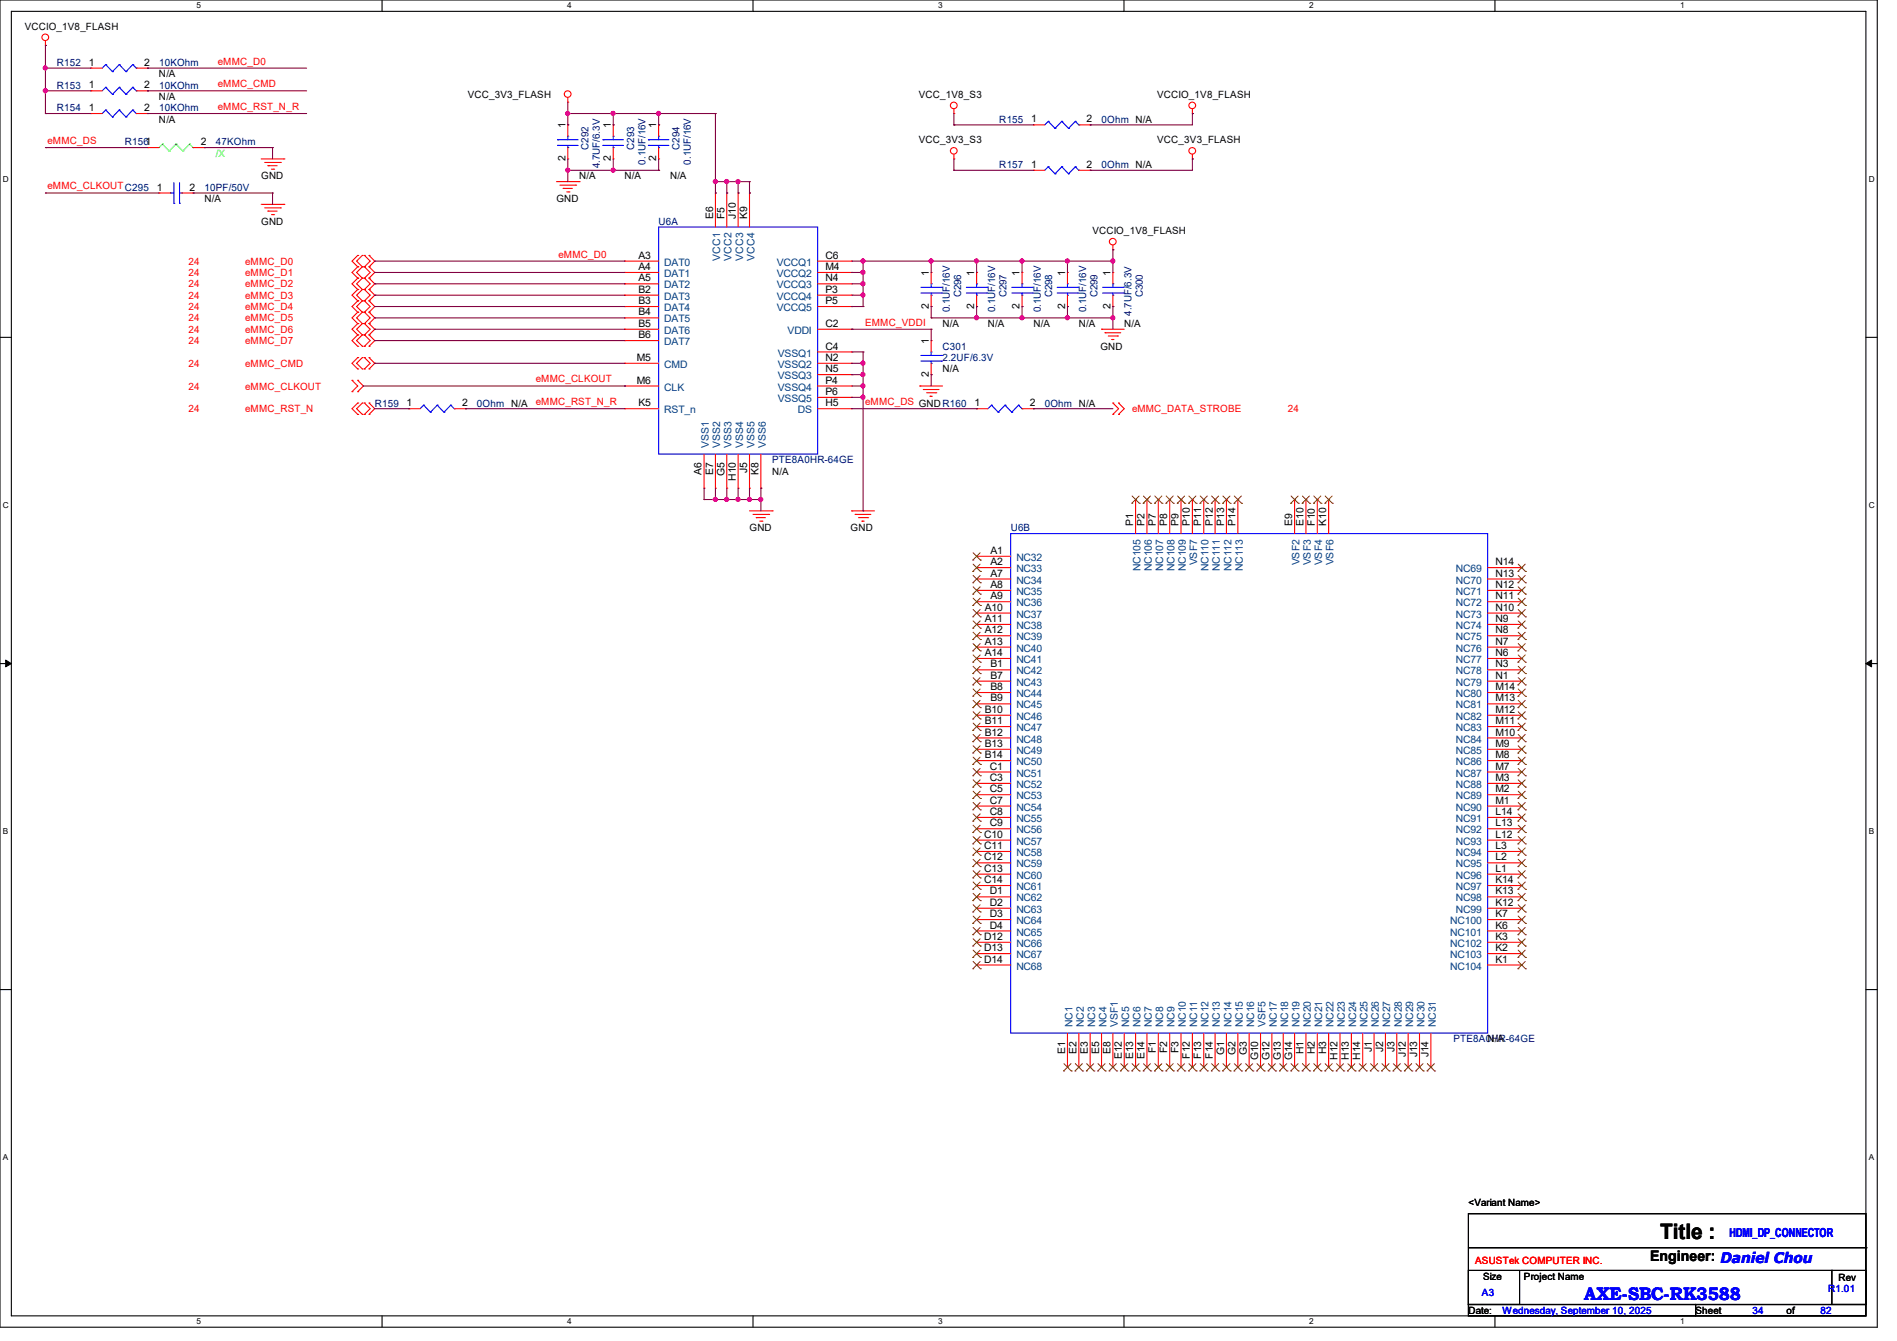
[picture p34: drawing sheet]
<svg xmlns="http://www.w3.org/2000/svg" width="297mm" height="210mm" viewBox="0 0 297 210" stroke-linecap="round" stroke-linejoin="round" font-family="sans-serif">
<defs><g id="words">
<text font-size="3.3" x="259.9" y="194.1">Title :</text>
<text font-size="2.8" fill="#00f" x="248" y="203.6">AXE-SBC-RK3588</text>
<text font-size="2.3" x="258.4" y="197.5">Engineer: Daniel Chou</text>
<text font-size="1.9" fill="#00f" x="270.8" y="193.7">HDMI_DP_CONNECTOR</text>
<g font-size="1.6">
<text x="3.9" y="4.7">VCCIO_1V8_FLASH</text>
<text x="13.9" y="10.3">1</text>
<text x="22.6" y="10.3">2</text>
<text x="13.9" y="17.4">1</text>
<text x="13.9" y="13.8">1</text>
<text x="22.6" y="17.4">2</text>
<text x="22.6" y="13.8">2</text>
<text x="24.9" y="12.1">N/A</text>
<text x="24.9" y="15.7">N/A</text>
<text x="73.2" y="15.3">VCC_3V3_FLASH</text>
<text x="143.8" y="15.3">VCC_1V8_S3</text>
<text x="181.2" y="15.3">VCCIO_1V8_FLASH</text>
<text x="24.9" y="19.2">N/A</text>
<text x="31.5" y="22.7">2</text>
<text x="88.5" y="20.1" transform="rotate(-90 88.5 20.1)">1</text>
<text x="95.6" y="20.1" transform="rotate(-90 95.6 20.1)">1</text>
<text x="102.7" y="20.1" transform="rotate(-90 102.7 20.1)">1</text>
<text x="143.8" y="22.4">VCC_3V3_S3</text>
<text x="161.5" y="19.2">1</text>
<text x="170.1" y="19.2">2</text>
<text x="181.2" y="22.4">VCC_3V3_FLASH</text>
<text x="24.6" y="29.8">1</text>
<text x="29.7" y="29.8">2</text>
<text x="40.9" y="28.1">GND</text>
<text x="88.5" y="25.2" transform="rotate(-90 88.5 25.2)">2</text>
<text x="90.7" y="28.1">N/A</text>
<text x="95.6" y="25.2" transform="rotate(-90 95.6 25.2)">2</text>
<text x="97.8" y="28.1">N/A</text>
<text x="102.7" y="25.2" transform="rotate(-90 102.7 25.2)">2</text>
<text x="104.9" y="28.1">N/A</text>
<text x="161.5" y="26.3">1</text>
<text x="170.1" y="26.3">2</text>
<text x="32" y="31.7">N/A</text>
<text x="40.9" y="35.2">GND</text>
<text x="87.1" y="31.7">GND</text>
<text x="111.6" y="34.3" transform="rotate(-90 111.6 34.3)">E6</text>
<text x="113.4" y="34.3" transform="rotate(-90 113.4 34.3)">F5</text>
<text x="115.2" y="34.3" transform="rotate(-90 115.2 34.3)">J10</text>
<text x="117" y="34.3" transform="rotate(-90 117 34.3)">K9</text>
<text x="99.9" y="40.5">A3</text>
<text x="129.2" y="40.5">C6</text>
<text x="171" y="36.7">VCCIO_1V8_FLASH</text>
<text x="99.9" y="47.6">B3</text>
<text x="99.9" y="45.8">B2</text>
<text x="99.9" y="44.1">A5</text>
<text x="99.9" y="42.3">A4</text>
<text x="129.2" y="47.6">P5</text>
<text x="129.2" y="42.3">M4</text>
<text x="129.2" y="45.8">P3</text>
<text x="129.2" y="44.1">N4</text>
<text x="145.4" y="43.2" transform="rotate(-90 145.4 43.2)">1</text>
<text x="152.5" y="43.2" transform="rotate(-90 152.5 43.2)">1</text>
<text x="159.6" y="43.2" transform="rotate(-90 159.6 43.2)">1</text>
<text x="166.8" y="43.2" transform="rotate(-90 166.8 43.2)">1</text>
<text x="173.9" y="43.2" transform="rotate(-90 173.9 43.2)">1</text>
<text x="99.9" y="53">B6</text>
<text x="99.9" y="51.2">B5</text>
<text x="99.9" y="49.4">B4</text>
<text x="129.2" y="51.2">C2</text>
<text x="145.4" y="53.9" transform="rotate(-90 145.4 53.9)">1</text>
<text x="145.4" y="48.3" transform="rotate(-90 145.4 48.3)">2</text>
<text x="147.6" y="51.2">N/A</text>
<text x="152.5" y="48.3" transform="rotate(-90 152.5 48.3)">2</text>
<text x="154.7" y="51.2">N/A</text>
<text x="159.6" y="48.3" transform="rotate(-90 159.6 48.3)">2</text>
<text x="161.8" y="51.2">N/A</text>
<text x="166.8" y="48.3" transform="rotate(-90 166.8 48.3)">2</text>
<text x="168.9" y="51.2">N/A</text>
<text x="173.9" y="48.3" transform="rotate(-90 173.9 48.3)">2</text>
<text x="176" y="51.2">N/A</text>
<text x="99.7" y="56.5">M5</text>
<text x="129.2" y="56.5">N2</text>
<text x="129.2" y="58.3">N5</text>
<text x="129.2" y="54.7">C4</text>
<text x="145.4" y="59" transform="rotate(-90 145.4 59)">2</text>
<text x="147.6" y="58.3">N/A</text>
<text x="172.3" y="54.8">GND</text>
<text x="63.7" y="63.6">1</text>
<text x="72.3" y="63.6">2</text>
<text x="99.7" y="60.1">M6</text>
<text x="99.9" y="63.6">K5</text>
<text x="129.2" y="60.1">P4</text>
<text x="129.2" y="61.8">P6</text>
<text x="129.2" y="63.6">H5</text>
<text x="152.6" y="63.6">1</text>
<text x="161.2" y="63.6">2</text>
<text x="109.9" y="74.3" transform="rotate(-90 109.9 74.3)">A6</text>
<text x="111.6" y="74.3" transform="rotate(-90 111.6 74.3)">E7</text>
<text x="113.4" y="74.5" transform="rotate(-90 113.4 74.5)">G5</text>
<text x="115.2" y="75.3" transform="rotate(-90 115.2 75.3)">H10</text>
<text x="117" y="74" transform="rotate(-90 117 74)">J5</text>
<text x="118.7" y="74.3" transform="rotate(-90 118.7 74.3)">K8</text>
<text x="120.9" y="74.3">N/A</text>
<text x="117.3" y="83.2">GND</text>
<text x="133.2" y="83.2">GND</text>
<text x="177.4" y="82.3" transform="rotate(-90 177.4 82.3)">P1</text>
<text x="179.2" y="82.3" transform="rotate(-90 179.2 82.3)">P2</text>
<text x="181" y="82.3" transform="rotate(-90 181 82.3)">P7</text>
<text x="182.8" y="82.3" transform="rotate(-90 182.8 82.3)">P8</text>
<text x="184.5" y="82.3" transform="rotate(-90 184.5 82.3)">P9</text>
<text x="186.3" y="82.3" transform="rotate(-90 186.3 82.3)">P10</text>
<text x="188.1" y="82.3" transform="rotate(-90 188.1 82.3)">P11</text>
<text x="189.9" y="82.3" transform="rotate(-90 189.9 82.3)">P12</text>
<text x="191.6" y="82.3" transform="rotate(-90 191.6 82.3)">P13</text>
<text x="193.4" y="82.3" transform="rotate(-90 193.4 82.3)">P14</text>
<text x="202.3" y="82.3" transform="rotate(-90 202.3 82.3)">E9</text>
<text x="204.1" y="82.3" transform="rotate(-90 204.1 82.3)">E10</text>
<text x="205.9" y="82.3" transform="rotate(-90 205.9 82.3)">F10</text>
<text x="207.6" y="82.3" transform="rotate(-90 207.6 82.3)">K10</text>
<text x="155.1" y="86.7">A1</text>
<text x="155.1" y="88.5">A2</text>
<text x="234.1" y="88.5">N14</text>
<text x="154.2" y="95.6">A10</text>
<text x="155.1" y="92.1">A8</text>
<text x="155.1" y="93.9">A9</text>
<text x="155.1" y="90.3">A7</text>
<text x="234.1" y="90.3">N13</text>
<text x="234.1" y="92.1">N12</text>
<text x="234.1" y="93.9">N11</text>
<text x="234.1" y="95.6">N10</text>
<text x="154.2" y="97.4">A11</text>
<text x="154.2" y="99.2">A12</text>
<text x="154.2" y="101">A13</text>
<text x="234.1" y="97.4">N9</text>
<text x="234.1" y="99.2">N8</text>
<text x="234.1" y="101">N7</text>
<text x="154.2" y="102.7">A14</text>
<text x="155.1" y="104.5">B1</text>
<text x="155.1" y="106.3">B7</text>
<text x="234.1" y="102.7">N6</text>
<text x="234.1" y="104.5">N3</text>
<text x="234.1" y="106.3">N1</text>
<text x="154.2" y="111.6">B10</text>
<text x="154.2" y="113.4">B11</text>
<text x="155.1" y="108.1">B8</text>
<text x="155.1" y="109.9">B9</text>
<text x="234.1" y="108.1">M14</text>
<text x="234.1" y="109.9">M13</text>
<text x="234.1" y="111.6">M12</text>
<text x="234.1" y="113.4">M11</text>
<text x="154.2" y="115.2">B12</text>
<text x="154.2" y="117">B13</text>
<text x="154.2" y="118.7">B14</text>
<text x="234.1" y="115.2">M10</text>
<text x="234.1" y="117">M9</text>
<text x="234.1" y="118.7">M8</text>
<text x="155" y="120.5">C1</text>
<text x="155" y="122.3">C3</text>
<text x="155" y="125.9">C7</text>
<text x="155" y="124.1">C5</text>
<text x="234.1" y="125.9">M1</text>
<text x="234.1" y="124.1">M2</text>
<text x="234.1" y="120.5">M7</text>
<text x="234.1" y="122.3">M3</text>
<text x="154.1" y="131.2">C10</text>
<text x="155" y="127.6">C8</text>
<text x="155" y="129.4">C9</text>
<text x="234.1" y="131.2">L12</text>
<text x="234.1" y="129.4">L13</text>
<text x="234.1" y="127.6">L14</text>
<text x="154.1" y="133">C11</text>
<text x="154.1" y="134.7">C12</text>
<text x="154.1" y="136.5">C13</text>
<text x="234.1" y="136.5">L1</text>
<text x="234.1" y="134.7">L2</text>
<text x="234.1" y="133">L3</text>
<text x="154.1" y="138.3">C14</text>
<text x="155" y="140.1">D1</text>
<text x="155" y="141.9">D2</text>
<text x="155" y="143.6">D3</text>
<text x="234.1" y="141.9">K12</text>
<text x="234.1" y="140.1">K13</text>
<text x="234.1" y="138.3">K14</text>
<text x="234.1" y="143.6">K7</text>
<text x="154.1" y="147.2">D12</text>
<text x="154.1" y="149">D13</text>
<text x="155" y="145.4">D4</text>
<text x="234.1" y="149">K2</text>
<text x="234.1" y="147.2">K3</text>
<text x="234.1" y="145.4">K6</text>
<text x="154.1" y="150.8">D14</text>
<text x="234.1" y="150.8">K1</text>
<text x="166.8" y="165" transform="rotate(-90 166.8 165)">E1</text>
<text x="168.5" y="165" transform="rotate(-90 168.5 165)">E2</text>
<text x="170.3" y="165" transform="rotate(-90 170.3 165)">E3</text>
<text x="172.1" y="165" transform="rotate(-90 172.1 165)">E5</text>
<text x="173.9" y="165" transform="rotate(-90 173.9 165)">E8</text>
<text x="175.6" y="165.9" transform="rotate(-90 175.6 165.9)">E12</text>
<text x="177.4" y="165.9" transform="rotate(-90 177.4 165.9)">E13</text>
<text x="179.2" y="165.9" transform="rotate(-90 179.2 165.9)">E14</text>
<text x="181" y="164.9" transform="rotate(-90 181 164.9)">F1</text>
<text x="182.8" y="164.9" transform="rotate(-90 182.8 164.9)">F2</text>
<text x="184.5" y="164.9" transform="rotate(-90 184.5 164.9)">F3</text>
<text x="186.3" y="165.8" transform="rotate(-90 186.3 165.8)">F12</text>
<text x="188.1" y="165.8" transform="rotate(-90 188.1 165.8)">F13</text>
<text x="189.9" y="165.8" transform="rotate(-90 189.9 165.8)">F14</text>
<text x="191.6" y="165.2" transform="rotate(-90 191.6 165.2)">G1</text>
<text x="193.4" y="165.2" transform="rotate(-90 193.4 165.2)">G2</text>
<text x="195.2" y="165.2" transform="rotate(-90 195.2 165.2)">G3</text>
<text x="197" y="166.1" transform="rotate(-90 197 166.1)">G10</text>
<text x="198.8" y="166.1" transform="rotate(-90 198.8 166.1)">G12</text>
<text x="200.5" y="166.1" transform="rotate(-90 200.5 166.1)">G13</text>
<text x="202.3" y="166.1" transform="rotate(-90 202.3 166.1)">G14</text>
<text x="204.1" y="165.1" transform="rotate(-90 204.1 165.1)">H1</text>
<text x="205.9" y="165.1" transform="rotate(-90 205.9 165.1)">H2</text>
<text x="207.6" y="165.1" transform="rotate(-90 207.6 165.1)">H3</text>
<text x="209.4" y="166" transform="rotate(-90 209.4 166)">H12</text>
<text x="211.2" y="166" transform="rotate(-90 211.2 166)">H13</text>
<text x="213" y="166" transform="rotate(-90 213 166)">H14</text>
<text x="214.8" y="164.7" transform="rotate(-90 214.8 164.7)">J1</text>
<text x="216.5" y="164.7" transform="rotate(-90 216.5 164.7)">J2</text>
<text x="218.3" y="164.7" transform="rotate(-90 218.3 164.7)">J3</text>
<text x="220.1" y="165.6" transform="rotate(-90 220.1 165.6)">J12</text>
<text x="221.9" y="165.6" transform="rotate(-90 221.9 165.6)">J13</text>
<text x="223.7" y="165.6" transform="rotate(-90 223.7 165.6)">J14</text>
<text x="232.9" y="163.2">N/A</text>
<text x="229.9" y="188.8">&lt;Variant Name&gt;</text>
<text x="232.2" y="200.4">Size</text>
<text x="238.6" y="200.4">Project Name</text>
<text x="287.9" y="200.6">Rev</text>
<text x="229.9" y="205.7">Date:</text>
<text x="265.5" y="205.7">Sheet</text>
<text x="279.7" y="205.7">of</text>
</g>
<g font-size="1.6" fill="#000080">
<text x="8.9" y="10.3">R152</text>
<text x="24.9" y="10.3">10KOhm</text>
<text x="8.9" y="17.4">R154</text>
<text x="8.9" y="13.9">R153</text>
<text x="24.9" y="17.4">10KOhm</text>
<text x="24.9" y="13.9">10KOhm</text>
<text x="19.6" y="22.8">R1561</text>
<text x="33.8" y="22.8">47KOhm</text>
<text x="92.2" y="23.5" transform="rotate(-90 92.2 23.5)">C292</text>
<text x="99.3" y="23.5" transform="rotate(-90 99.3 23.5)">C293</text>
<text x="106.4" y="23.5" transform="rotate(-90 106.4 23.5)">C294</text>
<text x="156.5" y="19.2">R155</text>
<text x="172.5" y="19.2">0Ohm N/A</text>
<text x="32" y="29.9">10PF/50V</text>
<text x="93.9" y="26.3" transform="rotate(-90 93.9 26.3)">4.7UF/6.3V</text>
<text x="101" y="25.8" transform="rotate(-90 101 25.8)">0.1UF/16V</text>
<text x="108.2" y="25.8" transform="rotate(-90 108.2 25.8)">0.1UF/16V</text>
<text x="156.5" y="26.3">R157</text>
<text x="172.5" y="26.3">0Ohm N/A</text>
<text x="103.1" y="35.2">U6A</text>
<text x="150.5" y="46.6" transform="rotate(-90 150.5 46.6)">C296</text>
<text x="157.6" y="46.6" transform="rotate(-90 157.6 46.6)">C297</text>
<text x="164.7" y="46.6" transform="rotate(-90 164.7 46.6)">C298</text>
<text x="171.8" y="46.6" transform="rotate(-90 171.8 46.6)">C299</text>
<text x="178.9" y="46.6" transform="rotate(-90 178.9 46.6)">C300</text>
<text x="148.7" y="48.9" transform="rotate(-90 148.7 48.9)">0.1UF/16V</text>
<text x="155.8" y="48.9" transform="rotate(-90 155.8 48.9)">0.1UF/16V</text>
<text x="162.9" y="48.9" transform="rotate(-90 162.9 48.9)">0.1UF/16V</text>
<text x="170" y="48.9" transform="rotate(-90 170 48.9)">0.1UF/16V</text>
<text x="177.2" y="49.4" transform="rotate(-90 177.2 49.4)">4.7UF/6.3V</text>
<text x="147.6" y="54.8">C301</text>
<text x="147.6" y="56.6">2.2UF/6.3V</text>
<text x="58.7" y="63.7">R159</text>
<text x="74.7" y="63.7">0Ohm N/A</text>
<text x="163.6" y="63.7">0Ohm N/A</text>
<text x="120.9" y="72.6">PTE8A0HR-64GE</text>
<text x="158.2" y="83.2">U6B</text>
<text x="227.6" y="163.2">PTE8A0HR-64GE</text>
</g>
<g font-size="1.6" fill="#f00">
<text x="34.1" y="10.1">eMMC_D0</text>
<text x="34.1" y="13.7">eMMC_CMD</text>
<text x="34.1" y="17.2">eMMC_RST_N_R</text>
<text x="7.5" y="22.6">eMMC_DS</text>
<text x="7.5" y="29.7">eMMC_CLKOUTC295</text>
<text x="29.5" y="41.4">24</text>
<text x="38.4" y="41.4">eMMC_D0</text>
<text x="87.5" y="40.3">eMMC_D0</text>
<text x="29.5" y="43.2">24</text>
<text x="29.5" y="45">24</text>
<text x="29.5" y="46.8">24</text>
<text x="38.4" y="43.2">eMMC_D1</text>
<text x="38.4" y="45">eMMC_D2</text>
<text x="38.4" y="46.8">eMMC_D3</text>
<text x="29.5" y="48.6">24</text>
<text x="29.5" y="50.3">24</text>
<text x="29.5" y="52.1">24</text>
<text x="29.5" y="53.9">24</text>
<text x="38.4" y="48.6">eMMC_D4</text>
<text x="38.4" y="50.3">eMMC_D5</text>
<text x="38.4" y="52.1">eMMC_D6</text>
<text x="38.4" y="53.9">eMMC_D7</text>
<text x="135.5" y="51">EMMC_VDDI</text>
<text x="29.5" y="57.4">24</text>
<text x="38.4" y="57.4">eMMC_CMD</text>
<text x="83.9" y="59.9">eMMC_CLKOUT</text>
<text x="29.5" y="61">24</text>
<text x="29.5" y="64.6">24</text>
<text x="38.4" y="61">eMMC_CLKOUT</text>
<text x="38.4" y="64.6">eMMC_RST_N</text>
<text x="83.9" y="63.5">eMMC_RST_N_R</text>
<text x="135.5" y="63.5">eMMC_DS GNDR160</text>
<text x="177.2" y="64.6">eMMC_DATA_STROBE</text>
<text x="201.6" y="64.6">24</text>
<text x="231" y="197.9">ASUSTek COMPUTER INC.</text>
</g>
<text font-size="1.6" fill="#0f0" x="33.8" y="24.6">/X</text>
<g font-size="1.6" fill="#004080">
<text x="104" y="41.6">DAT0</text>
<text x="112.8" y="40.8" transform="rotate(-90 112.8 40.8)">VCC1</text>
<text x="114.6" y="40.8" transform="rotate(-90 114.6 40.8)">VCC2</text>
<text x="116.3" y="40.8" transform="rotate(-90 116.3 40.8)">VCC3</text>
<text x="118.1" y="40.8" transform="rotate(-90 118.1 40.8)">VCC4</text>
<text x="121.6" y="41.6">VCCQ1</text>
<text x="104" y="46.9">DAT3</text>
<text x="104" y="45.2">DAT2</text>
<text x="104" y="43.4">DAT1</text>
<text x="121.6" y="43.4">VCCQ2</text>
<text x="121.6" y="46.9">VCCQ4</text>
<text x="121.6" y="45.2">VCCQ3</text>
<text x="104" y="52.3">DAT6</text>
<text x="104" y="50.5">DAT5</text>
<text x="104" y="48.7">DAT4</text>
<text x="121.6" y="48.7">VCCQ5</text>
<text x="123.3" y="52.3">VDDI</text>
<text x="104" y="57.6">CMD</text>
<text x="104" y="54.1">DAT7</text>
<text x="121.8" y="57.6">VSSQ2</text>
<text x="121.8" y="59.4">VSSQ3</text>
<text x="121.8" y="55.8">VSSQ1</text>
<text x="104" y="61.2">CLK</text>
<text x="104" y="64.7">RST_n</text>
<text x="121.8" y="61.2">VSSQ4</text>
<text x="121.8" y="63">VSSQ5</text>
<text x="124.9" y="64.7">DS</text>
<text x="111" y="70.2" transform="rotate(-90 111 70.2)">VSS1</text>
<text x="112.8" y="70.2" transform="rotate(-90 112.8 70.2)">VSS2</text>
<text x="114.6" y="70.2" transform="rotate(-90 114.6 70.2)">VSS3</text>
<text x="116.3" y="70.2" transform="rotate(-90 116.3 70.2)">VSS4</text>
<text x="118.1" y="70.2" transform="rotate(-90 118.1 70.2)">VSS5</text>
<text x="119.9" y="70.2" transform="rotate(-90 119.9 70.2)">VSS6</text>
<text x="159.1" y="87.8">NC32</text>
<text x="159.1" y="89.6">NC33</text>
<text x="178.6" y="89.5" transform="rotate(-90 178.6 89.5)">NC105</text>
<text x="180.3" y="89.5" transform="rotate(-90 180.3 89.5)">NC106</text>
<text x="182.1" y="89.5" transform="rotate(-90 182.1 89.5)">NC107</text>
<text x="183.9" y="89.5" transform="rotate(-90 183.9 89.5)">NC108</text>
<text x="185.7" y="89.5" transform="rotate(-90 185.7 89.5)">NC109</text>
<text x="187.5" y="88.6" transform="rotate(-90 187.5 88.6)">VSF7</text>
<text x="189.2" y="89.5" transform="rotate(-90 189.2 89.5)">NC110</text>
<text x="191" y="89.5" transform="rotate(-90 191 89.5)">NC111</text>
<text x="192.8" y="89.5" transform="rotate(-90 192.8 89.5)">NC112</text>
<text x="194.6" y="89.5" transform="rotate(-90 194.6 89.5)">NC113</text>
<text x="203.5" y="88.6" transform="rotate(-90 203.5 88.6)">VSF2</text>
<text x="205.2" y="88.6" transform="rotate(-90 205.2 88.6)">VSF3</text>
<text x="207" y="88.6" transform="rotate(-90 207 88.6)">VSF4</text>
<text x="208.8" y="88.6" transform="rotate(-90 208.8 88.6)">VSF6</text>
<text x="228" y="89.6">NC69</text>
<text x="159.1" y="93.2">NC35</text>
<text x="159.1" y="95">NC36</text>
<text x="159.1" y="91.4">NC34</text>
<text x="228" y="91.4">NC70</text>
<text x="228" y="93.2">NC71</text>
<text x="228" y="95">NC72</text>
<text x="159.1" y="96.7">NC37</text>
<text x="159.1" y="98.5">NC38</text>
<text x="159.1" y="100.3">NC39</text>
<text x="228" y="96.7">NC73</text>
<text x="228" y="98.5">NC74</text>
<text x="228" y="100.3">NC75</text>
<text x="159.1" y="102.1">NC40</text>
<text x="159.1" y="103.8">NC41</text>
<text x="159.1" y="105.6">NC42</text>
<text x="159.1" y="107.4">NC43</text>
<text x="228" y="102.1">NC76</text>
<text x="228" y="103.8">NC77</text>
<text x="228" y="105.6">NC78</text>
<text x="228" y="107.4">NC79</text>
<text x="159.1" y="109.2">NC44</text>
<text x="159.1" y="111">NC45</text>
<text x="159.1" y="112.7">NC46</text>
<text x="228" y="109.2">NC80</text>
<text x="228" y="111">NC81</text>
<text x="228" y="112.7">NC82</text>
<text x="159.1" y="114.5">NC47</text>
<text x="159.1" y="116.3">NC48</text>
<text x="159.1" y="118.1">NC49</text>
<text x="159.1" y="119.8">NC50</text>
<text x="228" y="114.5">NC83</text>
<text x="228" y="116.3">NC84</text>
<text x="228" y="118.1">NC85</text>
<text x="228" y="119.8">NC86</text>
<text x="159.1" y="121.6">NC51</text>
<text x="159.1" y="123.4">NC52</text>
<text x="159.1" y="125.2">NC53</text>
<text x="228" y="125.2">NC89</text>
<text x="228" y="121.6">NC87</text>
<text x="228" y="123.4">NC88</text>
<text x="159.1" y="127">NC54</text>
<text x="159.1" y="128.7">NC55</text>
<text x="159.1" y="130.5">NC56</text>
<text x="228" y="130.5">NC92</text>
<text x="228" y="128.7">NC91</text>
<text x="228" y="127">NC90</text>
<text x="159.1" y="132.3">NC57</text>
<text x="159.1" y="134.1">NC58</text>
<text x="159.1" y="135.8">NC59</text>
<text x="159.1" y="137.6">NC60</text>
<text x="228" y="137.6">NC96</text>
<text x="228" y="135.8">NC95</text>
<text x="228" y="134.1">NC94</text>
<text x="228" y="132.3">NC93</text>
<text x="159.1" y="139.4">NC61</text>
<text x="159.1" y="141.2">NC62</text>
<text x="159.1" y="143">NC63</text>
<text x="228" y="143">NC99</text>
<text x="228" y="141.2">NC98</text>
<text x="228" y="139.4">NC97</text>
<text x="159.1" y="144.7">NC64</text>
<text x="159.1" y="146.5">NC65</text>
<text x="159.1" y="148.3">NC66</text>
<text x="227.1" y="148.3">NC102</text>
<text x="227.1" y="146.5">NC101</text>
<text x="227.1" y="144.7">NC100</text>
<text x="159.1" y="150.1">NC67</text>
<text x="159.1" y="151.9">NC68</text>
<text x="227.1" y="151.9">NC104</text>
<text x="227.1" y="150.1">NC103</text>
<text x="167.9" y="160.9" transform="rotate(-90 167.9 160.9)">NC1</text>
<text x="169.7" y="160.9" transform="rotate(-90 169.7 160.9)">NC2</text>
<text x="171.5" y="160.9" transform="rotate(-90 171.5 160.9)">NC3</text>
<text x="173.2" y="160.9" transform="rotate(-90 173.2 160.9)">NC4</text>
<text x="175" y="160.9" transform="rotate(-90 175 160.9)">VSF1</text>
<text x="176.8" y="160.9" transform="rotate(-90 176.8 160.9)">NC5</text>
<text x="178.6" y="160.9" transform="rotate(-90 178.6 160.9)">NC6</text>
<text x="180.3" y="160.9" transform="rotate(-90 180.3 160.9)">NC7</text>
<text x="182.1" y="160.9" transform="rotate(-90 182.1 160.9)">NC8</text>
<text x="183.9" y="160.9" transform="rotate(-90 183.9 160.9)">NC9</text>
<text x="185.7" y="160.9" transform="rotate(-90 185.7 160.9)">NC10</text>
<text x="187.5" y="160.9" transform="rotate(-90 187.5 160.9)">NC11</text>
<text x="189.2" y="160.9" transform="rotate(-90 189.2 160.9)">NC12</text>
<text x="191" y="160.9" transform="rotate(-90 191 160.9)">NC13</text>
<text x="192.8" y="160.9" transform="rotate(-90 192.8 160.9)">NC14</text>
<text x="194.6" y="160.9" transform="rotate(-90 194.6 160.9)">NC15</text>
<text x="196.3" y="160.9" transform="rotate(-90 196.3 160.9)">NC16</text>
<text x="198.1" y="160.9" transform="rotate(-90 198.1 160.9)">VSF5</text>
<text x="199.9" y="160.9" transform="rotate(-90 199.9 160.9)">NC17</text>
<text x="201.7" y="160.9" transform="rotate(-90 201.7 160.9)">NC18</text>
<text x="203.5" y="160.9" transform="rotate(-90 203.5 160.9)">NC19</text>
<text x="205.2" y="160.9" transform="rotate(-90 205.2 160.9)">NC20</text>
<text x="207" y="160.9" transform="rotate(-90 207 160.9)">NC21</text>
<text x="208.8" y="160.9" transform="rotate(-90 208.8 160.9)">NC22</text>
<text x="210.6" y="160.9" transform="rotate(-90 210.6 160.9)">NC23</text>
<text x="212.3" y="160.9" transform="rotate(-90 212.3 160.9)">NC24</text>
<text x="214.1" y="160.9" transform="rotate(-90 214.1 160.9)">NC25</text>
<text x="215.9" y="160.9" transform="rotate(-90 215.9 160.9)">NC26</text>
<text x="217.7" y="160.9" transform="rotate(-90 217.7 160.9)">NC27</text>
<text x="219.5" y="160.9" transform="rotate(-90 219.5 160.9)">NC28</text>
<text x="221.2" y="160.9" transform="rotate(-90 221.2 160.9)">NC29</text>
<text x="223" y="160.9" transform="rotate(-90 223 160.9)">NC30</text>
<text x="224.8" y="160.9" transform="rotate(-90 224.8 160.9)">NC31</text>
</g>
<g font-size="1.6" fill="#00f">
<text x="232" y="202.9">A3</text>
<text x="286.3" y="202.3">R1.01</text>
<text x="235.2" y="205.7">Wednesday, September 10, 2025</text>
<text x="274.4" y="205.7">34</text>
<text x="285" y="205.7">82</text>
</g>
<g font-size="1.3">
<text x="30.8" y="1.3">5</text>
<text x="88.8" y="1.3">4</text>
<text x="146.9" y="1.3">3</text>
<text x="205" y="1.3">2</text>
<text x="263.1" y="1.3">1</text>
<text x=".5" y="28.4">D</text>
<text x="292.6" y="28.4">D</text>
<text x=".5" y="79.5">C</text>
<text x="292.6" y="79.5">C</text>
<text x=".5" y="130.6">B</text>
<text x="292.6" y="130.6">B</text>
<text x=".5" y="181.7">A</text>
<text x="292.6" y="181.7">A</text>
<text x="30.8" y="207.4">5</text>
<text x="88.8" y="207.4">4</text>
<text x="146.9" y="207.4">3</text>
<text x="205" y="207.4">2</text>
<text x="263.1" y="207.4">1</text>
</g>
</g></defs>
<path d="M0 0h293.9v207.9h-293.9zM1.8 1.8h290.3v204.3h-290.3z" fill="none" stroke="#000" stroke-width=".17"/>
<g fill="#fff">
<path d="M30.8 .2h.7v1.4h-.7z"/>
<path d="M30.8 206.2h.7v1.4h-.7z"/>
</g>
<path d="M59.8 0v1.8M59.8 206.1v1.8" fill="none" stroke="#000" stroke-width=".17"/>
<g fill="#fff">
<path d="M88.8 .2h.7v1.4h-.7z"/>
<path d="M88.8 206.2h.7v1.4h-.7z"/>
</g>
<path d="M117.9 0v1.8M117.9 206.1v1.8" fill="none" stroke="#000" stroke-width=".17"/>
<g fill="#fff">
<path d="M146.9 .2h.7v1.4h-.7z"/>
<path d="M146.9 206.2h.7v1.4h-.7z"/>
</g>
<path d="M176 0v1.8M176 206.1v1.8" fill="none" stroke="#000" stroke-width=".17"/>
<g fill="#fff">
<path d="M205 .2h.7v1.4h-.7z"/>
<path d="M205 206.2h.7v1.4h-.7z"/>
</g>
<path d="M234.1 0v1.8M234.1 206.1v1.8" fill="none" stroke="#000" stroke-width=".17"/>
<g fill="#fff">
<path d="M263.1 .2h.6v1.4h-.6z"/>
<path d="M263.1 206.2h.6v1.4h-.6z"/>
<path d="M.5 27.3h.9v1.4h-.9z"/>
<path d="M292.6 27.3h.9v1.4h-.9z"/>
<path d="M.5 78.4h.9v1.4h-.9z"/>
<path d="M292.6 78.4h.9v1.4h-.9z"/>
</g>
<path d="M0 52.8h1.8M292.1 52.8h1.8" fill="none" stroke="#000" stroke-width=".17"/>
<g fill="#fff">
<path d="M.5 129.5h.8v1.4h-.8z"/>
<path d="M292.6 129.5h.8v1.4h-.8z"/>
</g>
<path d="M0 103.9h1.8M292.1 103.9h1.8" fill="none" stroke="#000" stroke-width=".17"/>
<path d="M.9 103.4l.9 .5-.9 .5zM292.1 103.9l.9-.5v1z" fill="#000" stroke="#000" stroke-width=".16"/>
<g fill="#fff">
<path d="M.5 180.5h.8v1.4h-.8z"/>
<path d="M292.6 180.5h.8v1.4h-.8z"/>
</g>
<path d="M0 155h1.8M292.1 155h1.8M229.9 190.1h62.2v14.2h-62.2zM229.9 199h8v5.3h-8zM229.9 195.4h62.2M238.1 199h48.7M286.8 199h5.3v5.3h-5.3zM286.8 199h.1M292.1 195.4h.1M229.9 204.3h35.6v1.8h-35.6zM265.5 204.3h26.6v1.8h-26.6z" fill="none" stroke="#000" stroke-width=".17"/>
<g fill="none" stroke="#f00" stroke-width=".17">
<path d="M7.1 7.1h.1M7.1 6.4v.7M14.2 10.7h.1M14.2 17.8h.1M14.2 14.2h.1M14.2 10.7h1.8M14.2 17.8h1.8M14.2 14.2h1.8M21.3 10.7h1.8M21.3 17.8h1.8M21.3 14.2h1.8M23.1 10.7h.1"/>
<path d="M23.1 17.8h.1M23.1 14.2h.1M88.9 16h.1M88.9 19.6h.1M88.9 15.3v.7M88.9 19.6v1.7M96 19.6h.1M96 19.6v1.7M103.1 19.6h.1M103.1 19.6v1.7M149.4 17.8h.1M149.4 17.1v.7"/>
<path d="M161.8 19.6h.1M161.8 19.6h1.8M168.9 19.6h1.8M170.7 19.6h.1M186.7 17.8h.1M186.7 17.1v.7M23.1 23.1h.1M23.1 23.1h1.8M24.9 30.2h.1M24.9 30.2h1.8M28.4 30.2h1.8M30.2 30.2h.1"/>
<path d="M30.2 23.1h1.8M32 23.1h.1M40.9 32h3.5M40.9 24.9h3.5M41.4 32.6h2.5M41.4 25.4h2.5M42 33.1h.1M42 26h.1M42 33.1h1.4M42 26h1.4M42.5 33.6h.3M42.5 26.5h.3"/>
<path d="M42.8 33.6h.1M42.8 26.5h.1M43.9 32.6h.1M43.9 25.4h.1M44.4 32h.1M44.4 24.9h.1M87.1 28.4h3.6M87.7 29h2.4M88.2 29.5h.1M88.2 29.5h1.4M88.7 30.1h.4M88.9 24.9h.1"/>
<path d="M88.9 23.1v1.8M89.1 30.1h.1M90.1 29h.1M90.7 28.4h.1M96 24.9h.1M96 23.1v1.8M103.1 24.9h.1M103.1 23.1v1.8M112 30.2h.1M112 30.2v5.4M113.8 30.2h.1M113.8 30.2v5.4"/>
<path d="M115.6 30.2h.1M115.6 30.2v5.4M117.3 30.2h.1M117.3 30.2v5.4M149.4 24.9h.1M149.4 24.2v.7M161.8 26.7h.1M161.8 26.7h1.8M168.9 26.7h1.8M170.7 26.7h.1M174.2 39.1h.1M174.2 38.4v.7"/>
<path d="M186.7 24.9h.1M186.7 24.2v.7M55.1 59.6h.1M55.1 59.6l.9 .9-.9 .8M56 40h.1M56 41.8h.1M56 56h.1M56 57.8h.1M56 59.6h.1M56 43.6h.1M56 45.3h.1M56 47.1h.1"/>
<path d="M56 48.9h.1M56 50.7h.1M56 52.5h.1M56 54.2h.1M56 43.6l-.9 .8 .9 .9M56 40l-.9 .9 .9 .9M56 52.5l-.9 .8 .9 .9M56 56l-.9 .9 .9 .9M56 59.6l.9 .9-.9 .8M56 45.3l-.9 .9 .9 .9M56 41.8l-.9 .9 .9 .9M56 47.1l-.9 .9 .9 .9"/>
<path d="M56 48.9l-.9 .9 .9 .9M56 50.7l-.9 .9 .9 .9M56.7 41.8h.1M56.7 40h.1M56.7 57.8h.1M56.7 56h.1M56.7 43.6h.1M56.7 45.3h.1M56.7 47.1h.1M56.7 48.9h.1M56.7 50.7h.1M56.7 52.5h.1"/>
<path d="M56.7 54.2h.1M56.7 40l-.9 .9 .9 .9M56.7 56l-.9 .9 .9 .9M56.7 41.8l-.9 .9 .9 .9M56.7 43.6l-.9 .8 .9 .9M56.7 45.3l-.9 .9 .9 .9M56.7 47.1l-.9 .9 .9 .9M56.7 48.9l-.9 .9 .9 .9M56.7 50.7l-.9 .9 .9 .9M56.7 52.5l-.9 .8 .9 .9M57.1 41.8h.1M57.1 40h.1"/>
<path d="M57.1 57.8h.1M57.1 56h.1M57.1 43.6h.1M57.1 45.3h.1M57.1 47.1h.1M57.1 48.9h.1M57.1 50.7h.1M57.1 52.5h.1M57.1 54.2h.1M57.1 40l.9 .9-.9 .9M57.1 56l.9 .9-.9 .9M57.1 41.8l.9 .9-.9 .9"/>
<path d="M57.1 43.6l.9 .8-.9 .9M57.1 45.3l.9 .9-.9 .9M57.1 47.1l.9 .9-.9 .9M57.1 48.9l.9 .9-.9 .9M57.1 50.7l.9 .9-.9 .9M57.1 52.5l.9 .8-.9 .9M57.8 40h.1M57.8 41.8h.1M57.8 56h.1M57.8 57.8h.1M57.8 43.6h.1M57.8 45.3h.1"/>
<path d="M57.8 47.1h.1M57.8 48.9h.1M57.8 50.7h.1M57.8 52.5h.1M57.8 54.2h.1M57.8 40l.9 .9-.9 .9M57.8 56l.9 .9-.9 .9M57.8 52.5l.9 .8-.9 .9M57.8 41.8l.9 .9-.9 .9M57.8 45.3l.9 .9-.9 .9M57.8 43.6l.9 .8-.9 .9M57.8 47.1l.9 .9-.9 .9"/>
<path d="M57.8 48.9l.9 .9-.9 .9M57.8 50.7l.9 .9-.9 .9M97.8 56.9h.1M97.8 53.3h.1M97.8 51.6h.1M97.8 49.8h.1M97.8 48h.1M97.8 46.2h.1M97.8 44.4h.1M97.8 42.7h.1M97.8 40.9h.1M97.8 51.6h5.3"/>
<path d="M97.8 56.9h5.3M97.8 40.9h5.3M97.8 48h5.3M97.8 42.7h5.3M97.8 46.2h5.3M97.8 44.4h5.3M97.8 53.3h5.3M97.8 49.8h5.3M128 51.6h5.3M128 56.9h5.3M128 40.9h5.3M128 48h5.3"/>
<path d="M128 42.7h5.3M128 46.2h5.3M128 44.4h5.3M128 58.7h5.3M128 55.1h5.3M133.3 51.6h.1M133.3 40.9h.1M133.3 48h.1M133.3 42.7h.1M133.3 46.2h.1M133.3 44.4h.1M133.3 56.9h.1"/>
<path d="M133.3 58.7h.1M133.3 55.1h.1M145.8 42.7h.1M145.8 48h.1M145.8 53.3h.1M145.8 58.7h.1M145.8 42.7v1.7M145.8 46.2v1.8M145.8 53.3v1.8M145.8 56.9v1.8M152.9 42.7h.1M152.9 48h.1"/>
<path d="M152.9 42.7v1.7M152.9 46.2v1.8M160 42.7h.1M160 48h.1M160 42.7v1.7M160 46.2v1.8M167.1 42.7h.1M167.1 48h.1M167.1 42.7v1.7M167.1 46.2v1.8M172.5 51.6h.1M172.5 51.6h3.5"/>
<path d="M173 52.1h.1M173 52.1h2.5M173.5 52.6h1.5M174.1 53.2h.1M174.1 53.2h.3M174.2 42.7h.1M174.2 48h.1M174.2 42.7v1.7M174.2 46.2v1.8M175 52.6h.1M55.1 61.3h.1M56 61.3h.1"/>
<path d="M56 63.1h.1M56 64.9h.1M56 63.1l-.9 .9 .9 .9M56.7 64.9h.1M56.7 63.1h.1M56.7 63.1l-.9 .9 .9 .9M57.1 64.9h.1M57.1 63.1h.1M57.1 63.1l.9 .9-.9 .9M57.8 63.1h.1M57.8 64.9h.1M57.8 63.1l.9 .9-.9 .9"/>
<path d="M64 64h.1M64 64h1.8M71.1 64h1.8M72.9 64h.1M97.8 60.5h.1M97.8 64h.1M97.8 60.5h5.3M97.8 64h5.3M110.2 76.5h.1M110.2 71.1v5.4M112 76.5h.1M112 71.1v5.4"/>
<path d="M113.8 76.5h.1M113.8 71.1v5.4M115.6 76.5h.1M115.6 71.1v5.4M117.3 76.5h.1M117.3 71.1v5.4M119.1 76.5h.1M119.1 71.1v5.4M128 60.5h5.3M128 64h5.3M128 62.2h5.3M133.3 60.5h.1"/>
<path d="M133.3 62.2h.1M133.3 64h.1M144 60.5h.1M144 60.5h3.6M144.6 61h.1M144.6 61h2.4M145.1 61.5h1.4M145.6 62.1h.1M145.6 62.1h.4M146.5 61.5h.1M152.9 64h.1M152.9 64h1.8"/>
<path d="M160 64h1.8M161.8 64h.1M174.2 64.9h.1M174.2 63.1h.1M174.2 63.1l.9 .9-.9 .9M175.1 64.9h.1M175.1 63.1h.1M175.1 63.1l.9 .9-.9 .9M177.8 78.2h.1M177.8 78.2v5.4M179.6 78.2h.1M179.6 78.2v5.4"/>
<path d="M181.4 78.2h.1M181.4 78.2v5.4M183.1 78.2h.1M183.1 78.2v5.4M184.9 78.2h.1M184.9 78.2v5.4M186.7 78.2h.1M186.7 78.2v5.4M188.5 78.2h.1M188.5 78.2v5.4M190.2 78.2h.1M190.2 78.2v5.4"/>
<path d="M192 78.2h.1M192 78.2v5.4M193.8 78.2h.1M193.8 78.2v5.4M202.7 78.2h.1M202.7 78.2v5.4M204.5 78.2h.1M204.5 78.2v5.4M206.2 78.2h.1M206.2 78.2v5.4M208 78.2h.1M208 78.2v5.4"/>
<path d="M117.3 80h3.6M117.9 80.6h2.5M118.4 81.1h.1M118.4 81.1h1.4M119 81.6h.3M119.3 81.6h.1M120.4 80.6h.1M120.9 80h.1M133.3 80h.1M133.3 80h3.6M133.9 80.6h.1M133.9 80.6h2.5"/>
<path d="M134.4 81.1h1.4M135 81.6h.1M135 81.6h.3M135.8 81.1h.1M152.9 87.1h.1M152.9 88.9h.1M152.9 92.5h.1M152.9 94.2h.1M152.9 96h.1M152.9 97.8h.1M152.9 99.6h.1M152.9 90.7h.1"/>
<path d="M152.9 87.1h5.3M152.9 88.9h5.3M152.9 92.5h5.3M152.9 94.2h5.3M152.9 96h5.3M152.9 97.8h5.3M152.9 99.6h5.3M152.9 90.7h5.3M232.9 88.9h5.4M232.9 92.5h5.4M232.9 94.2h5.4M232.9 96h5.4"/>
<path d="M232.9 97.8h5.4M232.9 99.6h5.4M232.9 90.7h5.4M238.3 88.9h.1M238.3 90.7h.1M238.3 92.5h.1M238.3 94.2h.1M238.3 96h.1M238.3 97.8h.1M238.3 99.6h.1M152.9 101.3h.1M152.9 103.1h.1"/>
<path d="M152.9 104.9h.1M152.9 106.7h.1M152.9 108.5h.1M152.9 110.2h.1M152.9 112h.1M152.9 113.8h.1M152.9 115.6h.1M152.9 117.3h.1M152.9 119.1h.1M152.9 101.3h5.3M152.9 103.1h5.3M152.9 104.9h5.3"/>
<path d="M152.9 106.7h5.3M152.9 108.5h5.3M152.9 110.2h5.3M152.9 112h5.3M152.9 113.8h5.3M152.9 115.6h5.3M152.9 117.3h5.3M152.9 119.1h5.3M232.9 101.3h5.4M232.9 103.1h5.4M232.9 104.9h5.4M232.9 106.7h5.4"/>
<path d="M232.9 108.5h5.4M232.9 110.2h5.4M232.9 112h5.4M232.9 113.8h5.4M232.9 115.6h5.4M232.9 117.3h5.4M232.9 119.1h5.4M238.3 101.3h.1M238.3 103.1h.1M238.3 104.9h.1M238.3 106.7h.1M238.3 108.5h.1"/>
<path d="M238.3 110.2h.1M238.3 112h.1M238.3 113.8h.1M238.3 115.6h.1M238.3 117.3h.1M238.3 119.1h.1M152.9 120.9h.1M152.9 122.7h.1M152.9 126.2h.1M152.9 128h.1M152.9 129.8h.1M152.9 131.6h.1"/>
<path d="M152.9 133.3h.1M152.9 135.1h.1M152.9 136.9h.1M152.9 138.7h.1M152.9 124.5h.1M152.9 120.9h5.3M152.9 122.7h5.3M152.9 126.2h5.3M152.9 128h5.3M152.9 129.8h5.3M152.9 131.6h5.3M152.9 133.3h5.3"/>
<path d="M152.9 135.1h5.3M152.9 136.9h5.3M152.9 138.7h5.3M152.9 124.5h5.3M232.9 120.9h5.4M232.9 122.7h5.4M232.9 126.2h5.4M232.9 128h5.4M232.9 129.8h5.4M232.9 131.6h5.4M232.9 133.3h5.4M232.9 135.1h5.4"/>
<path d="M232.9 136.9h5.4M232.9 138.7h5.4M232.9 124.5h5.4M238.3 138.7h.1M238.3 136.9h.1M238.3 135.1h.1M238.3 133.3h.1M238.3 131.6h.1M238.3 129.8h.1M238.3 128h.1M238.3 126.2h.1M238.3 124.5h.1"/>
<path d="M238.3 120.9h.1M238.3 122.7h.1M152.9 140.5h.1M152.9 142.2h.1M152.9 144h.1M152.9 145.8h.1M152.9 147.6h.1M152.9 149.4h.1M152.9 151.1h.1M152.9 140.5h5.3M152.9 142.2h5.3M152.9 144h5.3"/>
<path d="M152.9 145.8h5.3M152.9 147.6h5.3M152.9 149.4h5.3M152.9 151.1h5.3M232.9 140.5h5.4M232.9 142.2h5.4M232.9 144h5.4M232.9 145.8h5.4M232.9 147.6h5.4M232.9 149.4h5.4M232.9 151.1h5.4M238.3 151.1h.1"/>
<path d="M238.3 149.4h.1M238.3 147.6h.1M238.3 142.2h.1M238.3 140.5h.1M238.3 145.8h.1M238.3 144h.1M167.1 167.1h.1M167.1 161.8v5.3M168.9 167.1h.1M168.9 161.8v5.3M170.7 167.1h.1M170.7 161.8v5.3"/>
<path d="M172.5 167.1h.1M172.5 161.8v5.3M174.2 167.1h.1M174.2 161.8v5.3M176 167.1h.1M176 161.8v5.3M177.8 167.1h.1M177.8 161.8v5.3M179.6 167.1h.1M179.6 161.8v5.3M181.4 167.1h.1M181.4 161.8v5.3"/>
<path d="M183.1 167.1h.1M183.1 161.8v5.3M184.9 167.1h.1M184.9 161.8v5.3M186.7 167.1h.1M186.7 161.8v5.3M188.5 167.1h.1M188.5 161.8v5.3M190.2 167.1h.1M190.2 161.8v5.3M192 167.1h.1M192 161.8v5.3"/>
<path d="M193.8 167.1h.1M193.8 161.8v5.3M195.6 167.1h.1M195.6 161.8v5.3M197.4 167.1h.1M197.4 161.8v5.3M199.1 167.1h.1M199.1 161.8v5.3M200.9 167.1h.1M200.9 161.8v5.3M202.7 167.1h.1M202.7 161.8v5.3"/>
<path d="M204.5 167.1h.1M204.5 161.8v5.3M206.2 167.1h.1M206.2 161.8v5.3M208 167.1h.1M208 161.8v5.3M209.8 167.1h.1M209.8 161.8v5.3M211.6 167.1h.1M211.6 161.8v5.3M213.4 167.1h.1M213.4 161.8v5.3"/>
<path d="M215.1 167.1h.1M215.1 161.8v5.3M216.9 167.1h.1M216.9 161.8v5.3M218.7 167.1h.1M218.7 161.8v5.3M220.5 167.1h.1M220.5 161.8v5.3M222.2 167.1h.1M222.2 161.8v5.3M224 167.1h.1M224 161.8v5.3"/>
<circle cx="7.1" cy="5.8" r=".52"/>
<circle cx="88.9" cy="14.7" r=".52"/>
<circle cx="149.3" cy="16.5" r=".52"/>
<circle cx="186.7" cy="16.5" r=".52"/>
<circle cx="149.3" cy="23.6" r=".52"/>
<circle cx="174.2" cy="37.8" r=".52"/>
<circle cx="186.7" cy="23.6" r=".52"/>
</g>
<g fill="none" stroke="#00f" stroke-width=".17">
<path d="M16.6 10.1h.1M16.6 17.2h.1M16.6 13.7h.1M16.6 10.1l1 1.1M16.6 10.1l-.6 .6M16.6 17.2l1 1.1M16.6 17.2l-.6 .6M16.6 13.7l1 1.1M16.6 13.7l-.6 .5M17.6 11.2h.1M17.6 18.3h.1M17.6 14.8h.1"/>
<path d="M18.7 10.1h.1M18.7 17.2h.1M18.7 13.7h.1M18.7 10.1l1 1.1M18.7 10.1l-1.1 1.1M18.7 17.2l1 1.1M18.7 17.2l-1.1 1.1M18.7 13.7l1 1.1M18.7 13.7l-1.1 1.1M19.7 11.2h.1M19.7 18.3h.1M19.7 14.8h.1"/>
<path d="M20.8 10.1h.1M20.8 17.2h.1M20.8 13.7h.1M20.8 10.1l.5 .6M20.8 10.1l-1.1 1.1M20.8 17.2l.5 .6M20.8 17.2l-1.1 1.1M20.8 13.7l.5 .5M20.8 13.7l-1.1 1.1M21.3 10.7h.1M21.3 17.8h.1M21.3 14.2h.1"/>
<path d="M164.1 19h.1M164.1 19l1.1 1.1M164.1 19l-.5 .6M166.2 19h.1M166.2 19l1.1 1.1M166.2 19l-1 1.1M168.4 19h.1M168.4 19l.5 .6M168.4 19l-1.1 1.1M168.9 19.6h.1M26.7 30.2h.1M26.7 30.2h.5"/>
<path d="M27.2 31.8h.1M27.2 28.6v3.2M28.1 31.8h.1M28.1 28.6v3.2M28.1 30.2h.3M28.4 30.2h.1M87.3 21.9h.1M87.3 22.8h.1M87.3 21.9h3.2M87.3 22.8h3.2M88.9 21.3h.1M88.9 23.1h.1"/>
<path d="M88.9 21.3v.6M88.9 22.8v.3M94.4 21.9h.1M94.4 22.8h.1M94.4 21.9h3.2M94.4 22.8h3.2M96 21.3h.1M96 23.1h.1M96 21.3v.6M96 22.8v.3M101.5 21.9h.1M101.5 22.8h.1"/>
<path d="M101.5 21.9h3.2M101.5 22.8h3.2M103.1 35.6h24.9v35.5h-24.9zM103.1 21.3h.1M103.1 23.1h.1M103.1 21.3v.6M103.1 22.8v.3M164.1 26.1h.1M164.1 26.1l1.1 1.1M164.1 26.1l-.5 .6M165.2 20.1h.1M165.2 27.2h.1"/>
<path d="M166.2 26.1h.1M166.2 26.1l1.1 1.1M166.2 26.1l-1 1.1M167.3 20.1h.1M167.3 27.2h.1M168.4 26.1h.1M168.4 26.1l.5 .6M168.4 26.1l-1.1 1.1M168.9 26.7h.1M144.2 45h3.2M144.2 45.9h3.2M144.2 55.7h3.2"/>
<path d="M144.2 56.6h3.2M145.8 44.4h.1M145.8 46.2h.1M145.8 55.1h.1M145.8 56.9h.1M145.8 44.4v.6M145.8 45.9v.3M145.8 55.1v.6M145.8 56.6v.3M147.4 45h.1M147.4 45.9h.1M147.4 55.7h.1"/>
<path d="M147.4 56.6h.1M151.3 45h3.2M151.3 45.9h3.2M152.9 44.4h.1M152.9 46.2h.1M152.9 44.4v.6M152.9 45.9v.3M154.5 45h.1M154.5 45.9h.1M158.4 45h3.2M158.4 45.9h3.2M160 44.4h.1"/>
<path d="M160 46.2h.1M160 44.4v.6M160 45.9v.3M161.6 45h.1M161.6 45.9h.1M165.5 45h3.2M165.5 45.9h3.2M167.1 44.4h.1M167.1 46.2h.1M167.1 44.4v.6M167.1 45.9v.3M168.7 45h.1"/>
<path d="M168.7 45.9h.1M172.6 45h3.3M172.6 45.9h3.3M174.2 44.4h.1M174.2 46.2h.1M174.2 44.4v.6M174.2 45.9v.3M175.9 45h.1M175.9 45.9h.1M66.3 63.5h.1M66.3 63.5l1.1 1.1M66.3 63.5l-.5 .5"/>
<path d="M67.4 64.6h.1M68.5 63.5h.1M68.5 63.5l1 1.1M68.5 63.5l-1.1 1.1M69.5 64.6h.1M70.6 63.5h.1M70.6 63.5l.5 .5M70.6 63.5l-1.1 1.1M71.1 64h.1M155.2 63.5h.1M155.2 63.5l1.1 1.1M155.2 63.5l-.5 .5"/>
<path d="M156.3 64.6h.1M157.4 63.5h.1M157.4 63.5l1 1.1M157.4 63.5l-1.1 1.1M158.4 64.6h.1M159.5 63.5h.1M159.5 63.5l.5 .5M159.5 63.5l-1.1 1.1M160 64h.1M158.2 83.6h74.7v78.2h-74.7z"/>
</g>
<path d="M25.4 22.6h.1M25.4 22.6l1.1 1.1M25.4 22.6l-.5 .5M26.5 23.7h.1M27.6 22.6h.1M27.6 22.6l1 1.1M27.6 22.6l-1.1 1.1M28.6 23.7h.1M29.7 22.6h.1M29.7 22.6l.5 .5M29.7 22.6l-1.1 1.1M30.2 23.1h.1" fill="none" stroke="#0f0" stroke-width=".17"/>
<g fill="none" stroke="#804000" stroke-width=".16">
<path d="M177.2 78.8h.1M177.2 77.7l1.2 1.1M178.4 77.7l-1.2 1.1M178.4 78.8h.1M179 78.8h.1M179 77.7l1.2 1.1M180.1 77.7l-1.1 1.1M180.2 78.8h.1M180.8 78.8h.1M180.8 77.7l1.1 1.1M181.9 77.7l-1.1 1.1M181.9 78.8h.1"/>
<path d="M182.5 78.8h.1M182.6 77.7l1.1 1.1M183.7 77.7l-1.2 1.1M183.7 78.8h.1M184.3 78.8h.1M184.4 77.7l1.1 1.1M185.5 77.7l-1.2 1.1M185.5 78.8h.1M186.1 78.8h.1M186.1 77.7l1.2 1.1M187.2 77.7l-1.1 1.1M187.3 78.8h.1"/>
<path d="M187.9 78.8h.1M187.9 77.7l1.2 1.1M189 77.7l-1.1 1.1M189.1 78.8h.1M189.7 78.8h.1M189.7 77.7l1.1 1.1M190.8 77.7l-1.1 1.1M190.8 78.8h.1M191.4 78.8h.1M191.5 77.7l1.1 1.1M192.6 77.7l-1.2 1.1M192.6 78.8h.1"/>
<path d="M193.2 78.8h.1M193.3 77.7l1.1 1.1M194.4 77.7l-1.2 1.1M194.4 78.8h.1M202.1 78.8h.1M202.1 77.7l1.2 1.1M203.2 77.7l-1.1 1.1M203.3 78.8h.1M203.9 78.8h.1M203.9 77.7l1.2 1.1M205 77.7l-1.1 1.1M205.1 78.8h.1"/>
<path d="M205.7 78.8h.1M205.7 77.7l1.1 1.1M206.8 77.7l-1.1 1.1M206.8 78.8h.1M207.4 78.8h.1M207.5 77.7l1.1 1.1M208.6 77.7l-1.2 1.1M208.6 78.8h.1M152.3 87.7h.1M152.3 89.5h.1M152.3 93h.1M152.3 94.8h.1"/>
<path d="M152.3 96.6h.1M152.3 98.4h.1M152.3 91.3h.1M152.4 86.6l1.1 1.1M152.4 88.3l1.1 1.2M152.4 91.9l1.1 1.1M152.4 93.7l1.1 1.1M152.4 95.5l1.1 1.1M152.4 97.2l1.1 1.2M152.4 99l1.1 1.2M152.4 90.1l1.1 1.2M153.5 86.6l-1.2 1.1"/>
<path d="M153.5 88.3l-1.2 1.2M153.5 91.9l-1.2 1.1M153.5 93.7l-1.2 1.1M153.5 95.5l-1.2 1.1M153.5 97.2l-1.2 1.2M153.5 99l-1.2 1.2M153.5 90.1l-1.2 1.2M153.5 87.7h.1M153.5 89.5h.1M153.5 93h.1M153.5 94.8h.1M153.5 96.6h.1"/>
<path d="M153.5 98.4h.1M153.5 91.3h.1M237.7 89.5h.1M237.7 91.3h.1M237.7 93h.1M237.7 94.8h.1M237.7 96.6h.1M237.7 98.4h.1M237.7 88.3l1.1 1.2M237.7 90.1l1.1 1.2M237.7 91.9l1.1 1.1M237.7 93.7l1.1 1.1"/>
<path d="M237.7 95.5l1.1 1.1M237.7 97.2l1.1 1.2M237.7 99l1.1 1.2M238.8 95.5l-1.1 1.1M238.8 97.2l-1.1 1.2M238.8 99l-1.1 1.2M238.8 88.3l-1.1 1.2M238.8 90.1l-1.1 1.2M238.8 91.9l-1.1 1.1M238.8 93.7l-1.1 1.1M238.8 89.5h.1M238.8 91.3h.1"/>
<path d="M238.8 93h.1M238.8 94.8h.1M238.8 96.6h.1M238.8 98.4h.1M152.3 100.2h.1M152.3 101.9h.1M152.3 103.7h.1M152.3 105.5h.1M152.3 107.3h.1M152.3 109.1h.1M152.3 110.8h.1M152.3 112.6h.1"/>
<path d="M152.3 114.4h.1M152.3 116.2h.1M152.3 117.9h.1M152.3 119.7h.1M152.4 100.8l1.1 1.1M152.4 102.6l1.1 1.1M152.4 104.4l1.1 1.1M152.4 106.1l1.1 1.2M152.4 107.9l1.1 1.2M152.4 109.7l1.1 1.1M152.4 111.5l1.1 1.1M152.4 113.2l1.1 1.2"/>
<path d="M152.4 115l1.1 1.2M152.4 116.8l1.1 1.1M152.4 118.6l1.1 1.1M153.5 100.8l-1.2 1.1M153.5 102.6l-1.2 1.1M153.5 104.4l-1.2 1.1M153.5 106.1l-1.2 1.2M153.5 107.9l-1.2 1.2M153.5 109.7l-1.2 1.1M153.5 111.5l-1.2 1.1M153.5 113.2l-1.2 1.2M153.5 115l-1.2 1.2"/>
<path d="M153.5 116.8l-1.2 1.1M153.5 118.6l-1.2 1.1M153.5 100.2h.1M153.5 101.9h.1M153.5 103.7h.1M153.5 105.5h.1M153.5 107.3h.1M153.5 109.1h.1M153.5 110.8h.1M153.5 112.6h.1M153.5 114.4h.1M153.5 116.2h.1"/>
<path d="M153.5 117.9h.1M153.5 119.7h.1M237.7 100.2h.1M237.7 101.9h.1M237.7 103.7h.1M237.7 105.5h.1M237.7 107.3h.1M237.7 109.1h.1M237.7 110.8h.1M237.7 112.6h.1M237.7 114.4h.1M237.7 116.2h.1"/>
<path d="M237.7 117.9h.1M237.7 119.7h.1M237.7 100.8l1.1 1.1M237.7 102.6l1.1 1.1M237.7 104.4l1.1 1.1M237.7 106.1l1.1 1.2M237.7 107.9l1.1 1.2M237.7 109.7l1.1 1.1M237.7 111.5l1.1 1.1M237.7 113.2l1.1 1.2M237.7 115l1.1 1.2M237.7 116.8l1.1 1.1"/>
<path d="M237.7 118.6l1.1 1.1M238.8 109.7l-1.1 1.1M238.8 111.5l-1.1 1.1M238.8 113.2l-1.1 1.2M238.8 115l-1.1 1.2M238.8 116.8l-1.1 1.1M238.8 118.6l-1.1 1.1M238.8 102.6l-1.1 1.1M238.8 100.8l-1.1 1.1M238.8 104.4l-1.1 1.1M238.8 106.1l-1.1 1.2M238.8 107.9l-1.1 1.2"/>
<path d="M238.8 100.2h.1M238.8 101.9h.1M238.8 103.7h.1M238.8 105.5h.1M238.8 107.3h.1M238.8 109.1h.1M238.8 110.8h.1M238.8 112.6h.1M238.8 114.4h.1M238.8 116.2h.1M238.8 117.9h.1M238.8 119.7h.1"/>
<path d="M152.3 121.5h.1M152.3 123.3h.1M152.3 126.8h.1M152.3 128.6h.1M152.3 130.4h.1M152.3 132.2h.1M152.3 133.9h.1M152.3 135.7h.1M152.3 137.5h.1M152.3 139.3h.1M152.3 125.1h.1M152.4 120.4l1.1 1.1"/>
<path d="M152.4 122.1l1.1 1.2M152.4 125.7l1.1 1.1M152.4 127.5l1.1 1.1M152.4 129.2l1.1 1.2M152.4 131l1.1 1.2M152.4 132.8l1.1 1.1M152.4 134.6l1.1 1.1M152.4 136.4l1.1 1.1M152.4 138.1l1.1 1.2M152.4 139.9l1.1 1.2M152.4 123.9l1.1 1.2M153.5 120.4l-1.2 1.1"/>
<path d="M153.5 122.1l-1.2 1.2M153.5 125.7l-1.2 1.1M153.5 127.5l-1.2 1.1M153.5 129.2l-1.2 1.2M153.5 131l-1.2 1.2M153.5 132.8l-1.2 1.1M153.5 134.6l-1.2 1.1M153.5 136.4l-1.2 1.1M153.5 138.1l-1.2 1.2M153.5 139.9l-1.2 1.2M153.5 123.9l-1.2 1.2M153.5 121.5h.1"/>
<path d="M153.5 123.3h.1M153.5 126.8h.1M153.5 128.6h.1M153.5 130.4h.1M153.5 132.2h.1M153.5 133.9h.1M153.5 135.7h.1M153.5 137.5h.1M153.5 139.3h.1M153.5 125.1h.1M237.7 139.3h.1M237.7 137.5h.1"/>
<path d="M237.7 135.7h.1M237.7 133.9h.1M237.7 132.2h.1M237.7 130.4h.1M237.7 128.6h.1M237.7 126.8h.1M237.7 125.1h.1M237.7 121.5h.1M237.7 123.3h.1M237.7 139.9l1.1 1.2M237.7 138.1l1.1 1.2M237.7 136.4l1.1 1.1"/>
<path d="M237.7 134.6l1.1 1.1M237.7 132.8l1.1 1.1M237.7 131l1.1 1.2M237.7 129.2l1.1 1.2M237.7 127.5l1.1 1.1M237.7 125.7l1.1 1.1M237.7 123.9l1.1 1.2M237.7 120.4l1.1 1.1M237.7 122.1l1.1 1.2M238.8 127.5l-1.1 1.1M238.8 129.2l-1.1 1.2M238.8 131l-1.1 1.2"/>
<path d="M238.8 132.8l-1.1 1.1M238.8 138.1l-1.1 1.2M238.8 139.9l-1.1 1.2M238.8 136.4l-1.1 1.1M238.8 134.6l-1.1 1.1M238.8 125.7l-1.1 1.1M238.8 123.9l-1.1 1.2M238.8 120.4l-1.1 1.1M238.8 122.1l-1.1 1.2M238.8 139.3h.1M238.8 137.5h.1M238.8 135.7h.1"/>
<path d="M238.8 133.9h.1M238.8 132.2h.1M238.8 130.4h.1M238.8 128.6h.1M238.8 126.8h.1M238.8 125.1h.1M238.8 121.5h.1M238.8 123.3h.1M152.3 141.1h.1M152.3 142.8h.1M152.3 144.6h.1M152.3 146.4h.1"/>
<path d="M152.3 148.2h.1M152.3 149.9h.1M152.3 151.7h.1M152.4 141.7l1.1 1.1M152.4 143.5l1.1 1.1M152.4 145.2l1.1 1.2M152.4 147l1.1 1.2M152.4 148.8l1.1 1.1M152.4 150.6l1.1 1.1M153.5 141.7l-1.2 1.1M153.5 143.5l-1.2 1.1M153.5 145.2l-1.2 1.2"/>
<path d="M153.5 147l-1.2 1.2M153.5 148.8l-1.2 1.1M153.5 150.6l-1.2 1.1M153.5 141.1h.1M153.5 142.8h.1M153.5 144.6h.1M153.5 146.4h.1M153.5 148.2h.1M153.5 149.9h.1M153.5 151.7h.1M237.7 151.7h.1M237.7 149.9h.1"/>
<path d="M237.7 148.2h.1M237.7 142.8h.1M237.7 141.1h.1M237.7 146.4h.1M237.7 144.6h.1M237.7 150.6l1.1 1.1M237.7 148.8l1.1 1.1M237.7 147l1.1 1.2M237.7 141.7l1.1 1.1M237.7 145.2l1.1 1.2M237.7 143.5l1.1 1.1M238.8 141.7l-1.1 1.1"/>
<path d="M238.8 143.5l-1.1 1.1M238.8 145.2l-1.1 1.2M238.8 147l-1.1 1.2M238.8 148.8l-1.1 1.1M238.8 150.6l-1.1 1.1M238.8 151.7h.1M238.8 149.9h.1M238.8 148.2h.1M238.8 142.8h.1M238.8 141.1h.1M238.8 146.4h.1M238.8 144.6h.1"/>
<path d="M166.5 167.7h.1M166.6 166.6l1.1 1.1M167.7 166.6l-1.2 1.1M167.7 167.7h.1M168.3 167.7h.1M168.4 166.6l1.1 1.1M169.5 166.6l-1.2 1.1M169.5 167.7h.1M170.1 167.7h.1M170.1 166.6l1.2 1.1M171.2 166.6l-1.1 1.1M171.3 167.7h.1"/>
<path d="M171.9 167.7h.1M171.9 166.6l1.2 1.1M173 166.6l-1.1 1.1M173.1 167.7h.1M173.7 167.7h.1M173.7 166.6l1.1 1.1M174.8 166.6l-1.1 1.1M174.8 167.7h.1M175.4 167.7h.1M175.5 166.6l1.1 1.1M176.6 166.6l-1.2 1.1M176.6 167.7h.1"/>
<path d="M177.2 167.7h.1M177.2 166.6l1.2 1.1M178.4 166.6l-1.2 1.1M178.4 167.7h.1M179 167.7h.1M179 166.6l1.2 1.1M180.1 166.6l-1.1 1.1M180.2 167.7h.1M180.8 167.7h.1M180.8 166.6l1.1 1.1M181.9 166.6l-1.1 1.1M181.9 167.7h.1"/>
<path d="M182.5 167.7h.1M182.6 166.6l1.1 1.1M183.7 166.6l-1.2 1.1M183.7 167.7h.1M184.3 167.7h.1M184.4 166.6l1.1 1.1M185.5 166.6l-1.2 1.1M185.5 167.7h.1M186.1 167.7h.1M186.1 166.6l1.2 1.1M187.2 166.6l-1.1 1.1M187.3 167.7h.1"/>
<path d="M187.9 167.7h.1M187.9 166.6l1.2 1.1M189 166.6l-1.1 1.1M189.1 167.7h.1M189.7 167.7h.1M189.7 166.6l1.1 1.1M190.8 166.6l-1.1 1.1M190.8 167.7h.1M191.4 167.7h.1M191.5 166.6l1.1 1.1M192.6 166.6l-1.2 1.1M192.6 167.7h.1"/>
<path d="M193.2 167.7h.1M193.3 166.6l1.1 1.1M194.4 166.6l-1.2 1.1M194.4 167.7h.1M195 167.7h.1M195 166.6l1.2 1.1M196.1 166.6l-1.1 1.1M196.2 167.7h.1M196.8 167.7h.1M196.8 166.6l1.2 1.1M197.9 166.6l-1.1 1.1M198 167.7h.1"/>
<path d="M198.5 167.7h.1M198.6 166.6l1.1 1.1M199.7 166.6l-1.2 1.1M199.7 167.7h.1M200.3 167.7h.1M200.4 166.6l1.1 1.1M201.5 166.6l-1.2 1.1M201.5 167.7h.1M202.1 167.7h.1M202.1 166.6l1.2 1.1M203.2 166.6l-1.1 1.1M203.3 167.7h.1"/>
<path d="M203.9 167.7h.1M203.9 166.6l1.2 1.1M205 166.6l-1.1 1.1M205.1 167.7h.1M205.7 167.7h.1M205.7 166.6l1.1 1.1M206.8 166.6l-1.1 1.1M206.8 167.7h.1M207.4 167.7h.1M207.5 166.6l1.1 1.1M208.6 166.6l-1.2 1.1M208.6 167.7h.1"/>
<path d="M209.2 167.7h.1M209.3 166.6l1.1 1.1M210.4 166.6l-1.2 1.1M210.4 167.7h.1M211 167.7h.1M211 166.6l1.2 1.1M212.1 166.6l-1.1 1.1M212.2 167.7h.1M212.8 167.7h.1M212.8 166.6l1.2 1.1M213.9 166.6l-1.1 1.1M214 167.7h.1"/>
<path d="M214.5 167.7h.1M214.6 166.6l1.1 1.1M215.7 166.6l-1.2 1.1M215.7 167.7h.1M216.3 167.7h.1M216.4 166.6l1.1 1.1M217.5 166.6l-1.2 1.1M217.5 167.7h.1M218.1 167.7h.1M218.1 166.6l1.2 1.1M219.2 166.6l-1.1 1.1M219.3 167.7h.1"/>
<path d="M219.9 167.7h.1M219.9 166.6l1.2 1.1M221 166.6l-1.1 1.1M221.1 167.7h.1M221.7 167.7h.1M221.7 166.6l1.1 1.1M222.8 166.6l-1.1 1.1M222.8 167.7h.1M223.4 167.7h.1M223.5 166.6l1.1 1.1M224.6 166.6l-1.2 1.1M224.6 167.7h.1"/>
</g>
<g fill="none" stroke="#800040" stroke-width=".17">
<path d="M7.1 10.7h.1M7.1 7.1h.1M7.1 14.2h.1M7.1 17.8h.1M7.1 10.7h7.1M7.1 7.1v10.7M7.1 14.2h7.1M7.1 17.8h7.1M23.1 10.7h.1M23.1 14.2h.1M23.1 17.8h.1M23.1 10.7h24.9"/>
<path d="M23.1 14.2h24.9M23.1 17.8h24.9M88.9 17.8h.1M88.9 19.6h.1M88.9 17.8h23.1M88.9 16v3.6M96 17.8h.1M96 19.6h.1M96 17.8v1.8M103.1 19.6h.1M103.1 17.8h.1M103.1 17.8v1.8"/>
<path d="M112 17.8h.1M112 17.8v12.4M149.4 19.6h.1M149.4 19.6h12.4M149.4 17.8v1.8M170.7 19.6h.1M186.7 17.8h.1M186.7 17.8v1.8h-16M7.1 30.2h.1M7.1 23.1h.1M7.1 30.2h17.8M7.1 23.1h16"/>
<path d="M30.2 30.2h.1M30.2 30.2h12.5M32 23.1h.1M32 23.1h10.7M42.7 30.2h.1M42.7 23.1h.1M42.7 23.1v1.8M42.7 30.2v1.8M88.9 26.7h.1M88.9 26.7h14.2M88.9 24.9v3.5M96 26.7h.1"/>
<path d="M96 24.9v1.8M103.1 26.7h.1M103.1 24.9v1.8M112 30.2h.1M112 28.4h5.3M113.8 28.4h.1M113.8 30.2h.1M113.8 28.4v1.8M115.6 28.4h.1M115.6 30.2h.1M115.6 28.4v1.8M117.3 30.2h.1"/>
<path d="M117.3 28.4h.1M117.3 28.4v1.8M149.4 26.7h.1M149.4 24.9v1.8M149.4 26.7h12.4M170.7 26.7h.1M174.2 39.1h.1M174.2 39.1v3.6M186.7 24.9h.1M186.7 24.9v1.8h-16M58.7 40.9h.1M58.7 56.9h.1"/>
<path d="M58.7 42.7h.1M58.7 44.4h.1M58.7 46.2h.1M58.7 48h.1M58.7 49.8h.1M58.7 51.6h.1M58.7 53.3h.1M58.7 40.9h39.1M58.7 56.9h39.1M58.7 51.6h39.1M58.7 49.8h39.1M58.7 42.7h39.1"/>
<path d="M58.7 44.4h39.1M58.7 46.2h39.1M58.7 48h39.1M58.7 53.3h39.1M133.3 51.6h.1M133.3 48h.1M133.3 40.9h40.9M133.3 56.9h1.8M133.3 51.6h12.5M133.3 42.7h1.8M133.3 44.4h1.8M133.3 46.2h1.8"/>
<path d="M133.3 48h1.8M133.3 55.1h1.8M133.3 58.7h1.8M135.1 40.9h.1M135.1 56.9h.1M135.1 55.1h.1M135.1 58.7h.1M135.1 42.7h.1M135.1 44.4h.1M135.1 46.2h.1M135.1 48h.1M135.1 40.9v7.1"/>
<path d="M135.1 55.1v24.9M145.8 40.9h.1M145.8 51.6h.1M145.8 48h.1M145.8 58.7h.1M145.8 49.8h.1M145.8 40.9v1.8M145.8 48v1.8M145.8 51.6v1.7M145.8 58.7v1.8M145.8 49.8h28.4M152.9 40.9h.1"/>
<path d="M152.9 48h.1M152.9 49.8h.1M152.9 40.9v1.8M152.9 48v1.8M160 40.9h.1M160 48h.1M160 49.8h.1M160 40.9v1.8M160 48v1.8M167.1 40.9h.1M167.1 48h.1M167.1 49.8h.1"/>
<path d="M167.1 40.9v1.8M167.1 48v1.8M174.2 40.9h.1M174.2 48h.1M174.2 49.8h.1M174.2 48v3.6M56.9 60.5h40.9M58.7 64h5.3M64 64h.1M72.9 64h.1M72.9 64h24.9M97.8 60.5h.1"/>
<path d="M110.2 78.2h.1M110.2 76.5v1.7M110.2 78.2h8.9M112 78.2h.1M112 76.5v1.7M113.8 78.2h.1M113.8 76.5v1.7M115.6 78.2h.1M115.6 76.5v1.7M117.3 78.2h.1M117.3 76.5v1.7M119.1 76.5h.1"/>
<path d="M119.1 78.2h.1M119.1 76.5v3.5M133.3 60.5h1.8M133.3 64h19.6M133.3 62.2h1.8M135.1 60.5h.1M135.1 62.2h.1M152.9 64h.1M161.8 64h.1M161.8 64h12.4M135.1 80h.1"/>
</g>
<g fill="#f0f" stroke="#f0f" stroke-width=".17">
<circle cx="7.1" cy="10.6" r=".32"/>
<circle cx="7.1" cy="14.2" r=".32"/>
<circle cx="96" cy="17.8" r=".32"/>
<circle cx="88.9" cy="17.8" r=".32"/>
<circle cx="96" cy="26.6" r=".32"/>
<circle cx="88.9" cy="26.6" r=".32"/>
<circle cx="174.2" cy="40.9" r=".32"/>
<circle cx="167.1" cy="40.9" r=".32"/>
<circle cx="160" cy="40.9" r=".32"/>
<circle cx="152.9" cy="40.9" r=".32"/>
<circle cx="145.8" cy="40.9" r=".32"/>
<circle cx="174.2" cy="49.8" r=".32"/>
<circle cx="167.1" cy="49.8" r=".32"/>
<circle cx="160" cy="49.8" r=".32"/>
<circle cx="112" cy="78.2" r=".32"/>
<circle cx="113.8" cy="78.2" r=".32"/>
<circle cx="115.5" cy="78.2" r=".32"/>
<circle cx="117.3" cy="78.2" r=".32"/>
<circle cx="119.1" cy="78.2" r=".32"/>
<circle cx="103.1" cy="17.8" r=".32"/>
<circle cx="112" cy="28.4" r=".32"/>
<circle cx="113.8" cy="28.4" r=".32"/>
<circle cx="115.5" cy="28.4" r=".32"/>
<circle cx="135.1" cy="56.9" r=".32"/>
<circle cx="135.1" cy="58.7" r=".32"/>
<circle cx="135.1" cy="60.4" r=".32"/>
<circle cx="135.1" cy="62.2" r=".32"/>
<circle cx="135.1" cy="42.7" r=".32"/>
<circle cx="135.1" cy="40.9" r=".32"/>
<circle cx="135.1" cy="44.4" r=".32"/>
<circle cx="135.1" cy="46.2" r=".32"/>
<circle cx="152.9" cy="49.8" r=".32"/>
</g>
<use href="#words"/>
</svg>
